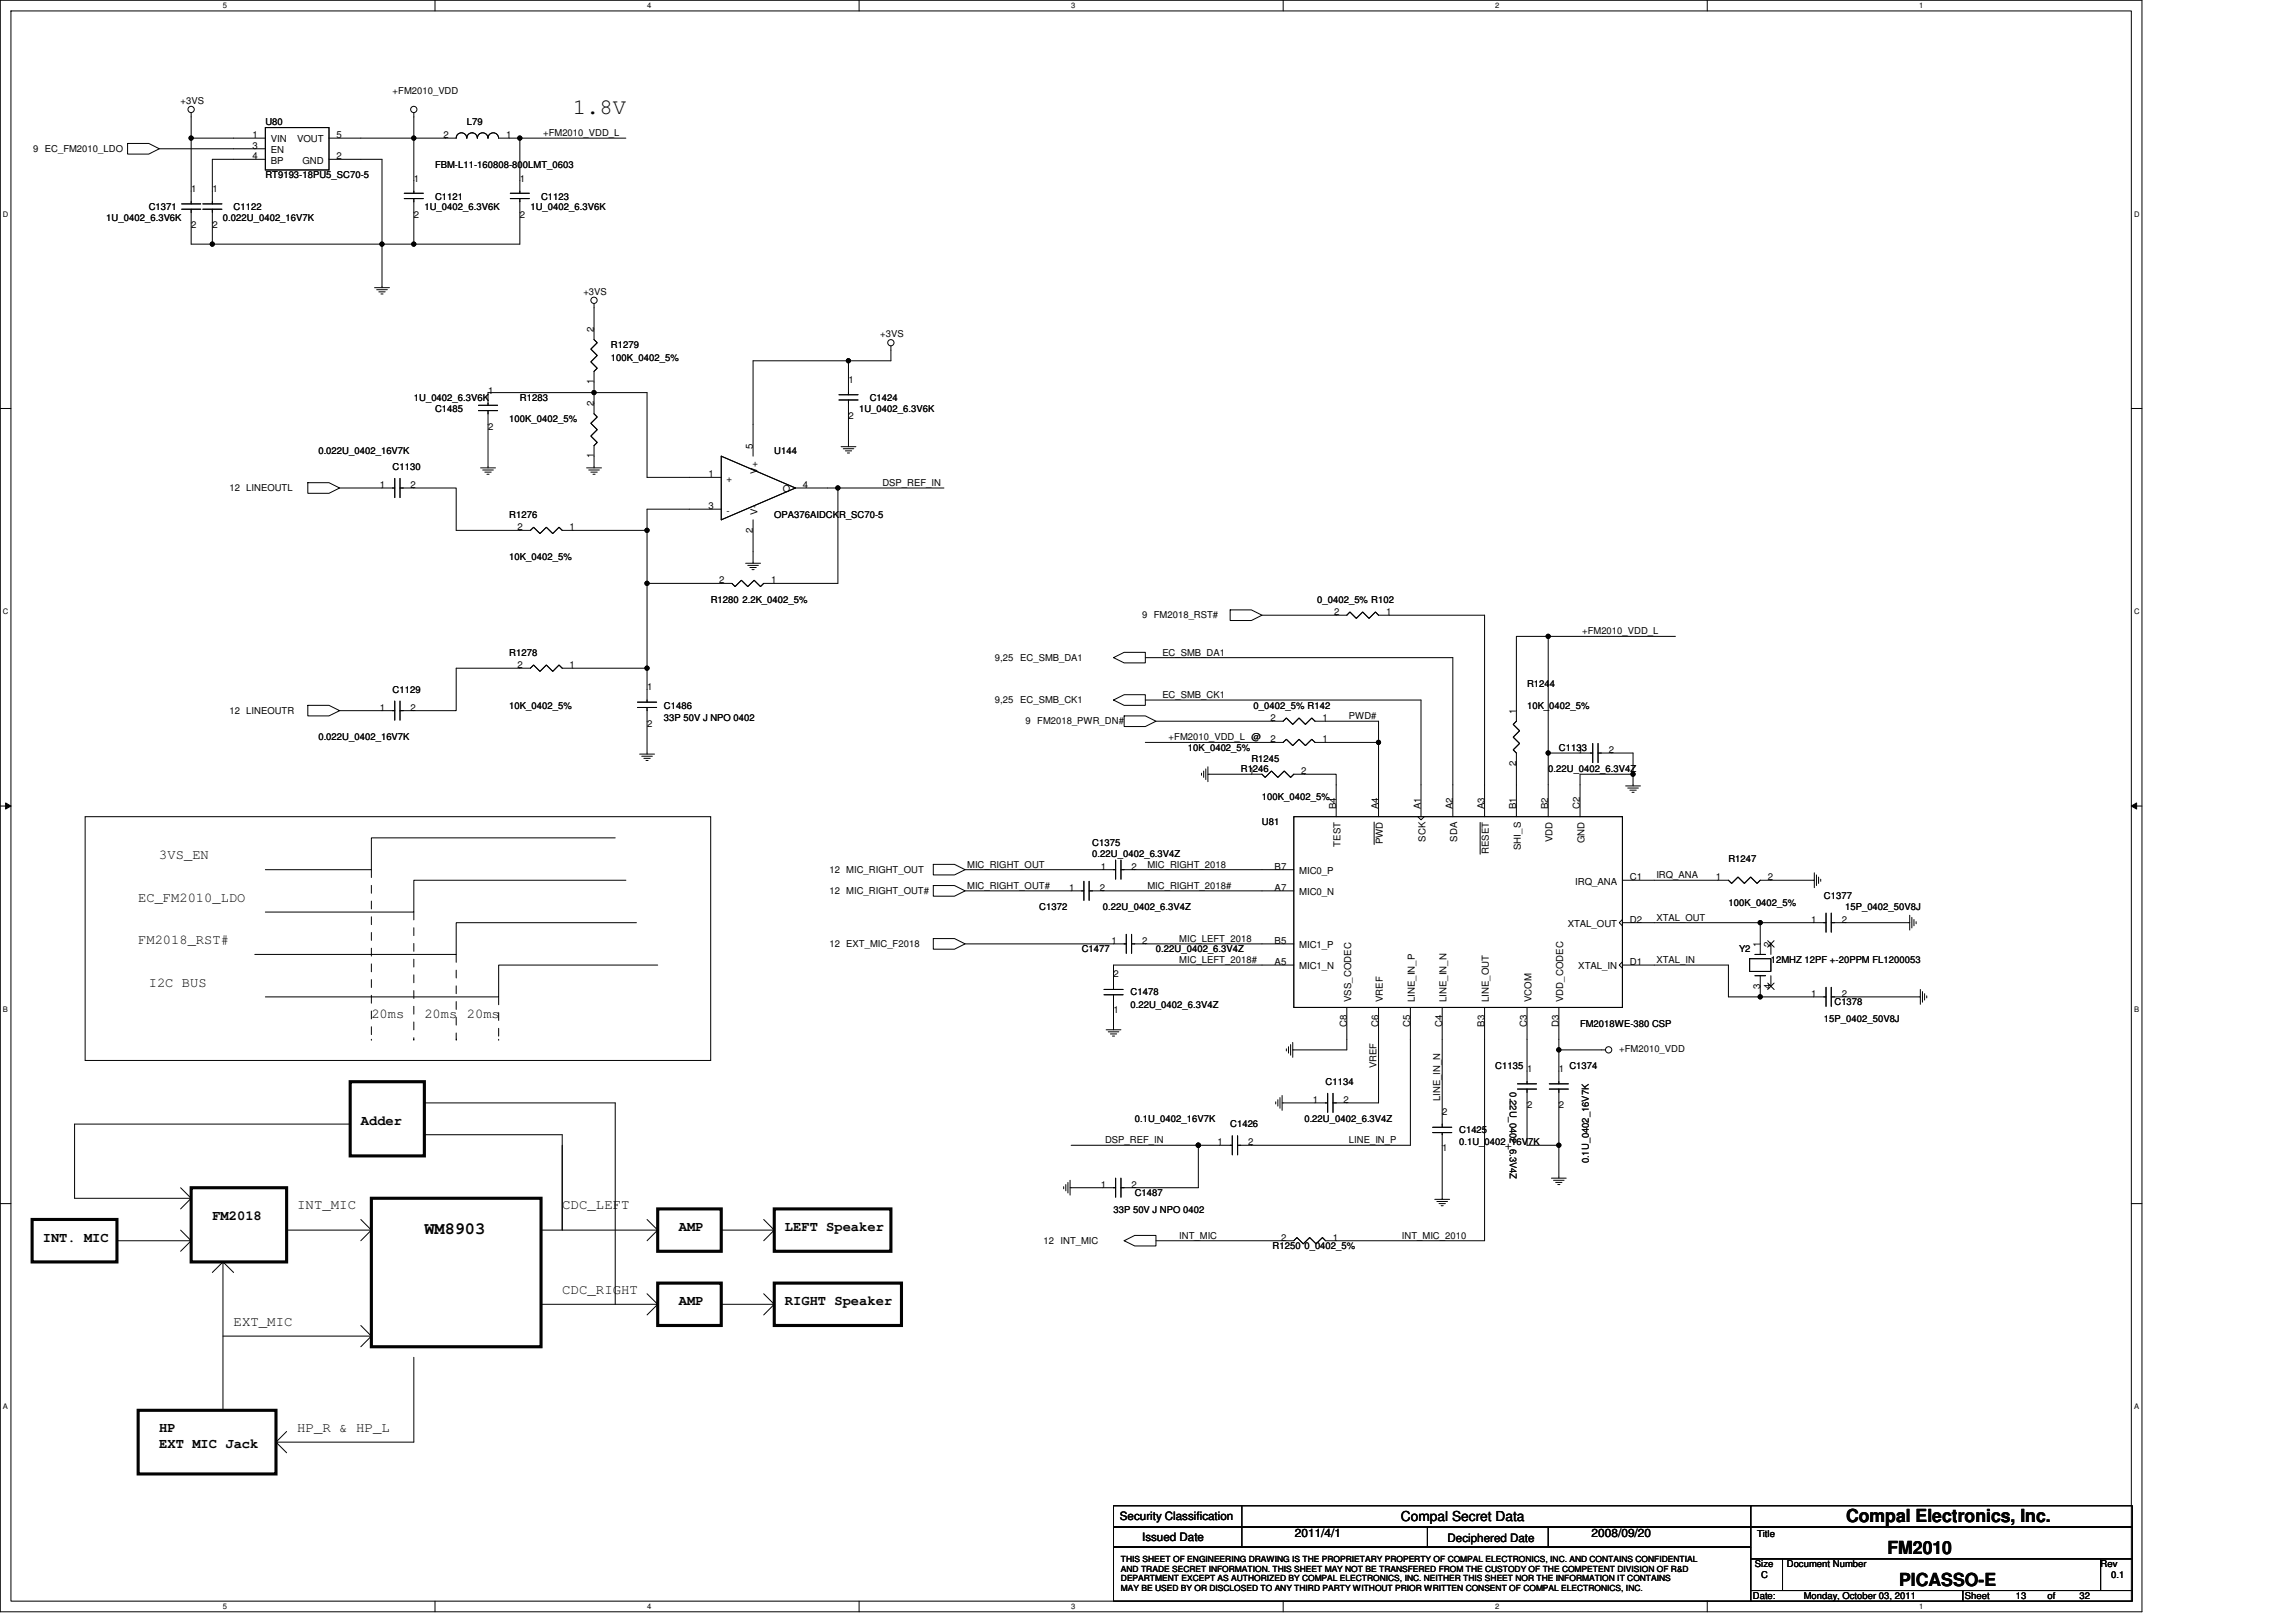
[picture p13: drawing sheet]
<svg xmlns="http://www.w3.org/2000/svg" width="297mm" height="210mm" viewBox="0 0 297 210" stroke-linecap="round" stroke-linejoin="round" font-family="sans-serif">
<defs><g id="words">
<text font-size="2.9" fill="#010202" x="74.1" y="14.8">1.8V</text>
<g font-size="2.3" fill="#010202">
<text x="238.8" y="197">Compal Electronics, Inc.</text>
<text x="244.2" y="201.1">FM2010</text>
<text x="245.7" y="205.2">PICASSO-E</text>
</g>
<text font-size="2.2" fill="#010202" x="54.9" y="159.6">WM8903</text>
<g font-size="1.8" fill="#010202">
<text x="20.6" y="111.2">3VS_EN</text>
<text x="17.9" y="116.7">EC_FM2010_LDO</text>
<text x="17.9" y="122.2">FM2018_RST#</text>
<text x="19.2" y="127.7">I2C BUS</text>
<text x="48" y="131.8">20ms</text>
<text x="54.9" y="131.8">20ms 20ms</text>
<text x="46.7" y="145.5">Adder</text>
<text x="5.5" y="160.6">INT. MIC</text>
<text x="27.5" y="157.9">FM2018</text>
<text x="38.4" y="156.5">INT_MIC</text>
<text x="72.7" y="156.5">CDC_LEFT</text>
<text x="87.8" y="159.3">AMP</text>
<text x="101.5" y="159.3">LEFT Speaker</text>
<text x="72.7" y="167.4">CDC_RIGHT</text>
<text x="30.2" y="171.5">EXT_MIC</text>
<text x="87.8" y="168.9">AMP</text>
<text x="101.5" y="168.9">RIGHT Speaker</text>
<text x="20.6" y="185.3">HP</text>
<text x="38.4" y="185.3">HP_R &amp; HP_L</text>
<text x="20.6" y="187.4">EXT MIC Jack</text>
<text x="181.2" y="196.8">Compal Secret Data</text>
</g>
<g font-size="1.5" fill="#010202">
<text x="144.9" y="196.7">Security Classification</text>
<text x="147.8" y="199.3">Issued Date</text>
<text x="167.5" y="198.9">2011/4/1</text>
<text x="187.3" y="199.5">Deciphered Date</text>
<text x="205.9" y="198.9">2008/09/20</text>
</g>
<g font-size="1.2" fill="#010202">
<text x="23.4" y="13.5">+3VS</text>
<text x="32.7" y="17.9">1</text>
<text x="34.3" y="16.2">U80</text>
<text x="43.5" y="17.9">5</text>
<text x="50.8" y="12.1">+FM2010_VDD</text>
<text x="57.4" y="17.9">2</text>
<text x="60.4" y="16.2">L79</text>
<text x="65.5" y="17.9">1</text>
<text x="70.3" y="17.6">+FM2010_VDD_L</text>
<text x="4.3" y="19.7">9 EC_FM2010_LDO</text>
<text x="32.7" y="19.2">3</text>
<text x="32.7" y="20.6">4</text>
<text x="34.3" y="23.1">RT9193-18PU5_SC70-5</text>
<text x="35" y="18.4">VIN</text>
<text x="35" y="19.8">EN</text>
<text x="35" y="21.2">BP</text>
<text x="38.4" y="18.4">VOUT</text>
<text x="39.1" y="21.2">GND</text>
<text x="43.5" y="20.6">2</text>
<text x="53.5" y="23.5">1</text>
<text x="56.3" y="21.7">FBM-L11-160808-800LMT_0603</text>
<text x="67.3" y="23.5">1</text>
<text x="13.8" y="28.6">1U_0402_6.3V6K</text>
<text x="19.2" y="27.2">C1371</text>
<text x="24.7" y="24.9">1</text>
<text x="24.7" y="29.5">2</text>
<text x="27.5" y="24.9">1</text>
<text x="27.5" y="29.5">2</text>
<text x="28.8" y="28.6">0.022U_0402_16V7K</text>
<text x="30.2" y="27.2">C1122</text>
<text x="53.5" y="28.2">2</text>
<text x="54.9" y="27.2">1U_0402_6.3V6K</text>
<text x="56.3" y="25.8">C1121</text>
<text x="67.3" y="28.2">2</text>
<text x="68.6" y="27.2">1U_0402_6.3V6K</text>
<text x="70" y="25.8">C1123</text>
<text x="75.5" y="38.2">+3VS</text>
<text x="76.8" y="43" transform="rotate(-90 76.8 43)">2</text>
<text x="79" y="45">R1279</text>
<text x="79" y="46.7">100K_0402_5%</text>
<text x="113.9" y="43.7">+3VS</text>
<text x="53.5" y="51.9">1U_0402_6.3V6K</text>
<text x="56.3" y="53.3">C1485</text>
<text x="63.1" y="50.9">1</text>
<text x="67.3" y="51.9">R1283</text>
<text x="76.8" y="52.6" transform="rotate(-90 76.8 52.6)">2</text>
<text x="76.8" y="49.7" transform="rotate(-90 76.8 49.7)">1</text>
<text x="109.8" y="49.6">1</text>
<text x="111.1" y="53.3">1U_0402_6.3V6K</text>
<text x="112.5" y="51.9">C1424</text>
<text x="41.2" y="58.8">0.022U_0402_16V7K</text>
<text x="63.1" y="55.6">2</text>
<text x="65.9" y="54.6">100K_0402_5%</text>
<text x="76.8" y="59.3" transform="rotate(-90 76.8 59.3)">1</text>
<text x="97.4" y="58.1" transform="rotate(-90 97.4 58.1)">5</text>
<text x="100.2" y="58.8">U144</text>
<text x="109.8" y="54.2">2</text>
<text x="29.7" y="63.5">12 LINEOUTL</text>
<text x="49.1" y="63.1">1</text>
<text x="50.8" y="60.8">C1130</text>
<text x="53.1" y="63.1">2</text>
<text x="91.7" y="61.8">1</text>
<text x="91.7" y="65.9">3</text>
<text x="94" y="62.3">+</text>
<text x="98" y="61.3" transform="rotate(-90 98 61.3)">V+</text>
<text x="101.3" y="63.7">O</text>
<text x="103.9" y="63.1">4</text>
<text x="114.2" y="62.9">DSP_REF_IN</text>
<text x="65.9" y="67">R1276</text>
<text x="67" y="68.6">2</text>
<text x="73.7" y="68.6">1</text>
<text x="94" y="66.4">-</text>
<text x="97.4" y="68.9" transform="rotate(-90 97.4 68.9)">2</text>
<text x="98" y="66.6" transform="rotate(-90 98 66.6)">V-</text>
<text x="100.2" y="67">OPA376AIDCKR_SC70-5</text>
<text x="65.9" y="72.5">10K_0402_5%</text>
<text x="91.9" y="78">R1280 2.2K_0402_5%</text>
<text x="93" y="75.5">2</text>
<text x="99.8" y="75.5">1</text>
<text x="170.4" y="78">0_0402_5% R102</text>
<text x="147.8" y="80">9 FM2018_RST#</text>
<text x="172.6" y="79.6">2</text>
<text x="179.3" y="79.6">1</text>
<text x="204.7" y="82.1">+FM2010_VDD_L</text>
<text x="50.8" y="89.6">C1129</text>
<text x="65.9" y="84.8">R1278</text>
<text x="67" y="86.4">2</text>
<text x="73.7" y="86.4">1</text>
<text x="83.7" y="89.3">1</text>
<text x="128.7" y="85.5">9,25</text>
<text x="132" y="85.5">EC_SMB_DA1</text>
<text x="150.4" y="84.8">EC_SMB_DA1</text>
<text x="197.6" y="88.9">R1244</text>
<text x="29.7" y="92.4">12 LINEOUTR</text>
<text x="41.2" y="95.8">0.022U_0402_16V7K</text>
<text x="49.1" y="91.9">1</text>
<text x="53.1" y="91.9">2</text>
<text x="65.9" y="91.7">10K_0402_5%</text>
<text x="83.7" y="94">2</text>
<text x="85.9" y="91.7">C1486</text>
<text x="85.9" y="93.3">33P 50V J NPO 0402</text>
<text x="128.7" y="91">9,25</text>
<text x="132" y="91">EC_SMB_CK1</text>
<text x="132.7" y="93.7">9 FM2018_PWR_DN#</text>
<text x="150.4" y="90.3">EC_SMB_CK1</text>
<text x="151.2" y="95.8">+FM2010_VDD_L @</text>
<text x="162.2" y="91.7">0_0402_5% R142</text>
<text x="164.4" y="93.3">2</text>
<text x="171.1" y="93.3">1</text>
<text x="174.5" y="93">PWD#</text>
<text x="196.2" y="92.3" transform="rotate(-90 196.2 92.3)">1</text>
<text x="197.6" y="91.7">10K_0402_5%</text>
<text x="153.7" y="97.2">10K_0402_5%</text>
<text x="160.5" y="99.9">R1246</text>
<text x="161.6" y="100.2">1</text>
<text x="161.9" y="98.5">R1245</text>
<text x="164.4" y="96">2</text>
<text x="168.3" y="100.2">2</text>
<text x="171.1" y="96">1</text>
<text x="196.2" y="99.1" transform="rotate(-90 196.2 99.1)">2</text>
<text x="200.3" y="99.9">0.22U_0402_6.3V4Z</text>
<text x="201.7" y="97.2">C1133</text>
<text x="204.1" y="97.4">1</text>
<text x="208.1" y="97.4">2</text>
<text x="163.3" y="103.5">100K_0402_5%</text>
<text x="163.3" y="106.8">U81</text>
<text x="172.9" y="104.7" transform="rotate(-90 172.9 104.7)">B4</text>
<text x="178.3" y="104.7" transform="rotate(-90 178.3 104.7)">A4</text>
<text x="183.8" y="104.7" transform="rotate(-90 183.8 104.7)">A1</text>
<text x="187.9" y="104.7" transform="rotate(-90 187.9 104.7)">A2</text>
<text x="192.1" y="104.7" transform="rotate(-90 192.1 104.7)">A3</text>
<text x="196.2" y="104.7" transform="rotate(-90 196.2 104.7)">B1</text>
<text x="200.3" y="104.7" transform="rotate(-90 200.3 104.7)">B2</text>
<text x="204.4" y="104.7" transform="rotate(-90 204.4 104.7)">C2</text>
<text x="107.3" y="112.9">12 MIC_RIGHT_OUT</text>
<text x="125.1" y="112.2">MIC_RIGHT_OUT</text>
<text x="141.3" y="109.5">C1375</text>
<text x="141.3" y="110.9">0.22U_0402_6.3V4Z</text>
<text x="142.4" y="112.5">1</text>
<text x="146.4" y="112.5">2</text>
<text x="148.4" y="112.2">MIC_RIGHT_2018</text>
<text x="164.9" y="112.5">B7</text>
<text x="168.1" y="113.1">MIC0_P</text>
<text x="173.4" y="109.5" transform="rotate(-90 173.4 109.5)">TEST</text>
<text x="178.9" y="109.3" transform="rotate(-90 178.9 109.3)">PWD</text>
<text x="184.4" y="108.9" transform="rotate(-90 184.4 108.9)">SCK</text>
<text x="188.5" y="108.9" transform="rotate(-90 188.5 108.9)">SDA</text>
<text x="192.6" y="110.5" transform="rotate(-90 192.6 110.5)">RESET</text>
<text x="196.8" y="110" transform="rotate(-90 196.8 110)">SHI_S</text>
<text x="200.9" y="109" transform="rotate(-90 200.9 109)">VDD</text>
<text x="205" y="109.1" transform="rotate(-90 205 109.1)">GND</text>
<text x="210.9" y="113.9">C1</text>
<text x="214.3" y="113.6">IRQ_ANA</text>
<text x="222" y="113.9">1</text>
<text x="223.6" y="111.6">R1247</text>
<text x="228.7" y="113.9">2</text>
<text x="107.3" y="115.7">12 MIC_RIGHT_OUT#</text>
<text x="125.1" y="115">MIC_RIGHT_OUT#</text>
<text x="134.5" y="117.7">C1372</text>
<text x="138.3" y="115.2">1</text>
<text x="142.3" y="115.2">2</text>
<text x="142.7" y="117.7">0.22U_0402_6.3V4Z</text>
<text x="148.4" y="115">MIC_RIGHT_2018#</text>
<text x="164.9" y="115.2">A7</text>
<text x="168.1" y="115.8">MIC0_N</text>
<text x="202.8" y="119.9">XTAL_OUT</text>
<text x="203.8" y="114.4">IRQ_ANA</text>
<text x="210.9" y="119.4">D2</text>
<text x="214.3" y="119.1">XTAL_OUT</text>
<text x="223.6" y="117.2">100K_0402_5%</text>
<text x="234.3" y="119.4">1</text>
<text x="236" y="116.4">C1377</text>
<text x="238.3" y="119.4">2</text>
<text x="238.7" y="117.7">15P_0402_50V8J</text>
<text x="107.3" y="122.5">12 EXT_MIC_F2018</text>
<text x="140" y="123.2">C1477</text>
<text x="143.8" y="122.1">1</text>
<text x="147.8" y="122.1">2</text>
<text x="149.6" y="123.2">0.22U_0402_6.3V4Z</text>
<text x="152.6" y="124.6">MIC_LEFT_2018#</text>
<text x="152.6" y="121.8">MIC_LEFT_2018</text>
<text x="164.9" y="122.1">B5</text>
<text x="164.9" y="124.8">A5</text>
<text x="168.1" y="122.7">MIC1_P</text>
<text x="168.1" y="125.4">MIC1_N</text>
<text x="204.2" y="125.4">XTAL_IN</text>
<text x="210.9" y="124.8">D1</text>
<text x="214.3" y="124.6">XTAL_IN</text>
<text x="225" y="123.2">Y2</text>
<text x="227.7" y="122.5" transform="rotate(-90 227.7 122.5)">1</text>
<text x="229.1" y="122.5" transform="rotate(-90 229.1 122.5)">2</text>
<text x="229.1" y="124.6">12MHZ 12PF +-20PPM FL1200053</text>
<text x="144.1" y="131.1">1</text>
<text x="144.1" y="126.4">2</text>
<text x="146.3" y="128.7">C1478</text>
<text x="146.3" y="130.4">0.22U_0402_6.3V4Z</text>
<text x="174.8" y="129.7" transform="rotate(-90 174.8 129.7)">VSS_CODEC</text>
<text x="178.9" y="129.7" transform="rotate(-90 178.9 129.7)">VREF</text>
<text x="183" y="129.7" transform="rotate(-90 183 129.7)">LINE_IN_P</text>
<text x="187.2" y="129.7" transform="rotate(-90 187.2 129.7)">LINE_IN_N</text>
<text x="192.6" y="129.7" transform="rotate(-90 192.6 129.7)">LINE_OUT</text>
<text x="198.1" y="129.7" transform="rotate(-90 198.1 129.7)">VCOM</text>
<text x="202.2" y="129.7" transform="rotate(-90 202.2 129.7)">VDD_CODEC</text>
<text x="227.7" y="127.9" transform="rotate(-90 227.7 127.9)">3</text>
<text x="229.1" y="127.9" transform="rotate(-90 229.1 127.9)">4</text>
<text x="234.3" y="129">1</text>
<text x="237.3" y="130.1">C1378</text>
<text x="238.3" y="129">2</text>
<text x="174.2" y="132.9" transform="rotate(-90 174.2 132.9)">C8</text>
<text x="178.3" y="132.9" transform="rotate(-90 178.3 132.9)">C6</text>
<text x="182.5" y="132.9" transform="rotate(-90 182.5 132.9)">C5</text>
<text x="186.6" y="132.9" transform="rotate(-90 186.6 132.9)">C4</text>
<text x="192.1" y="132.8" transform="rotate(-90 192.1 132.8)">B3</text>
<text x="197.5" y="132.9" transform="rotate(-90 197.5 132.9)">C3</text>
<text x="201.7" y="132.9" transform="rotate(-90 201.7 132.9)">D3</text>
<text x="204.4" y="132.8">FM2018WE-380 CSP</text>
<text x="209.5" y="136.1">+FM2010_VDD</text>
<text x="236" y="132.3">15P_0402_50V8J</text>
<text x="169.8" y="142.7">1</text>
<text x="171.5" y="140.4">C1134</text>
<text x="173.8" y="142.7">2</text>
<text x="178.1" y="138.2" transform="rotate(-90 178.1 138.2)">VREF</text>
<text x="186.3" y="142.4" transform="rotate(-90 186.3 142.4)">LINE_IN_N</text>
<text x="193.4" y="138.3">C1135</text>
<text x="195.3" y="141.3" transform="rotate(90 195.3 141.3)">0.22U_0402_6.3V4Z</text>
<text x="197.6" y="138.7">1</text>
<text x="197.6" y="143.4">2</text>
<text x="201.7" y="138.7">1</text>
<text x="201.7" y="143.4">2</text>
<text x="203" y="138.3">C1374</text>
<text x="143" y="147.9">DSP_REF_IN</text>
<text x="146.8" y="145.2">0.1U_0402_16V7K</text>
<text x="157.5" y="148.2">1</text>
<text x="159.1" y="145.8">C1426</text>
<text x="161.5" y="148.2">2</text>
<text x="168.7" y="145.2">0.22U_0402_6.3V4Z</text>
<text x="174.5" y="147.9">LINE_IN_P</text>
<text x="186.6" y="148.9">1</text>
<text x="186.6" y="144.2">2</text>
<text x="188.8" y="146.5">C1425</text>
<text x="188.8" y="148.2">0.1U_0402_16V7K</text>
<text x="142.4" y="153.7">1</text>
<text x="146.4" y="153.7">2</text>
<text x="146.8" y="154.8">C1487</text>
<text x="205.5" y="150.5" transform="rotate(-90 205.5 150.5)">0.1U_0402_16V7K</text>
<text x="135" y="160.9">12 INT_MIC</text>
<text x="144.1" y="157">33P 50V J NPO 0402</text>
<text x="152.6" y="160.2">INT_MIC</text>
<text x="164.6" y="161.6">R1250 0_0402_5%</text>
<text x="165.7" y="160.5">2</text>
<text x="172.5" y="160.5">1</text>
<text x="181.4" y="160.2">INT_MIC_2010</text>
<text x="227" y="202.8">Size</text>
<text x="227.3" y="198.8">Title</text>
<text x="231.2" y="202.8">Document Number</text>
<text x="271.8" y="202.8">Rev</text>
<text x="226.8" y="206.9">Date:</text>
<text x="227.9" y="204.1">C</text>
<text x="233.3" y="206.9">Monday, October 03, 2011</text>
<text x="254.2" y="206.9">Sheet</text>
<text x="260.8" y="206.9">13</text>
<text x="264.9" y="206.9">of</text>
<text x="269" y="206.9">32</text>
<text x="273.1" y="204.1">0.1</text>
</g>
<g font-size="1.1" fill="#010202">
<text x="145" y="202.1">THIS SHEET OF ENGINEERING DRAWING IS THE PROPRIETARY PROPERTY OF COMPAL ELECTRONICS, INC. AND CONTAINS CONFIDENTIAL</text>
<text x="145" y="203.3">AND TRADE SECRET INFORMATION. THIS SHEET MAY NOT BE TRANSFERED FROM THE CUSTODY OF THE COMPETENT DIVISION OF R&amp;D</text>
<text x="145" y="204.6">DEPARTMENT EXCEPT AS AUTHORIZED BY COMPAL ELECTRONICS, INC. NEITHER THIS SHEET NOR THE INFORMATION IT CONTAINS</text>
<text x="145" y="205.8">MAY BE USED BY OR DISCLOSED TO ANY THIRD PARTY WITHOUT PRIOR WRITTEN CONSENT OF COMPAL ELECTRONICS, INC.</text>
</g>
<g font-size="1" fill="#010202">
<text x="28.8" y="1.1">5</text>
<text x="83.7" y="1.1">4</text>
<text x="138.6" y="1.1">3</text>
<text x="193.4" y="1.1">2</text>
<text x="248.3" y="1.1">1</text>
<text x=".4" y="28">D</text>
<text x="276.1" y="28">D</text>
<text x=".4" y="79.5">C</text>
<text x="276.1" y="79.5">C</text>
<text x=".4" y="130.9">B</text>
<text x="276.1" y="130.9">B</text>
<text x=".4" y="182.3">A</text>
<text x="276.1" y="182.3">A</text>
<text x="28.8" y="208.2">5</text>
<text x="83.7" y="208.2">4</text>
<text x="138.6" y="208.2">3</text>
<text x="193.4" y="208.2">2</text>
<text x="248.3" y="208.2">1</text>
</g>
</g></defs>
<path d="M0 0h277.1v208.5h-277.1zM1.4 1.4h274.3v205.8h-274.3z" fill="none" stroke="#010202" stroke-width=".13"/>
<g fill="#fff">
<path d="M28.8 .2h.6v1.1h-.6z"/>
<path d="M28.8 207.3h.6v1.1h-.6z"/>
</g>
<path d="M56.3 0v1.4M56.3 207.2v1.3" fill="none" stroke="#010202" stroke-width=".13"/>
<g fill="#fff">
<path d="M83.7 .2h.6v1.1h-.6z"/>
<path d="M83.7 207.3h.6v1.1h-.6z"/>
</g>
<path d="M111.1 0v1.4M111.1 207.2v1.3" fill="none" stroke="#010202" stroke-width=".13"/>
<g fill="#fff">
<path d="M138.6 .2h.5v1.1h-.5z"/>
<path d="M138.6 207.3h.5v1.1h-.5z"/>
</g>
<path d="M166 0v1.4M166 207.2v1.3" fill="none" stroke="#010202" stroke-width=".13"/>
<g fill="#fff">
<path d="M193.4 .2h.6v1.1h-.6z"/>
<path d="M193.4 207.3h.6v1.1h-.6z"/>
</g>
<path d="M220.9 0v1.4M220.9 207.2v1.3" fill="none" stroke="#010202" stroke-width=".13"/>
<g fill="#fff">
<path d="M248.3 .2h.6v1.1h-.6z"/>
<path d="M248.3 207.3h.6v1.1h-.6z"/>
<path d="M.4 27.1h.7v1.1h-.7z"/>
<path d="M276.1 27.1h.7v1.1h-.7z"/>
<path d="M.4 78.6h.7v1.1h-.7z"/>
<path d="M276.1 78.6h.7v1.1h-.7z"/>
</g>
<path d="M0 52.8h1.4M275.7 52.8h1.4" fill="none" stroke="#010202" stroke-width=".13"/>
<g fill="#fff">
<path d="M.4 130h.6v1.1h-.6z"/>
<path d="M276.1 130h.6v1.1h-.6z"/>
</g>
<path d="M0 104.3h1.4M275.7 104.3h1.4" fill="none" stroke="#010202" stroke-width=".13"/>
<path d="M.7 103.9l.7 .4-.7 .4z" fill="#010202"/>
<path d="M.7 103.9l.7 .4-.7 .4z" fill="none" stroke="#010202" stroke-width=".13"/>
<path d="M275.7 104.3l.7-.4v.8z" fill="#010202"/>
<path d="M275.7 104.3l.7-.4v.8z" fill="none" stroke="#010202" stroke-width=".13"/>
<g fill="#fff">
<path d="M.4 181.4h.6v1.1h-.6z"/>
<path d="M276.1 181.4h.6v1.1h-.6z"/>
</g>
<path d="M227.7 119.4h6.9M0 155.7h1.4M275.7 155.7h1.4" fill="none" stroke="#010202" stroke-width=".13"/>
<circle cx="227.7" cy="119.4" r=".27" fill="#010202"/>
<g fill="none" stroke="#010202" stroke-width=".13">
<path d="M227.7 129h6.9"/>
<circle cx="227.7" cy="119.4" r=".27"/>
</g>
<circle cx="227.7" cy="129" r=".27" fill="#010202"/>
<g fill="none" stroke="#010202" stroke-width=".13">
<path d="M24.7 17.9h5.5M53.5 17.9v5.5M49.4 31.6v5.5"/>
<circle cx="227.7" cy="129" r=".27"/>
</g>
<circle cx="53.5" cy="17.9" r=".27" fill="#010202"/>
<g fill="none" stroke="#010202" stroke-width=".13">
<path d="M53.5 27.5v4.1h13.8"/>
<circle cx="53.5" cy="17.9" r=".27"/>
</g>
<circle cx="53.5" cy="31.6" r=".27" fill="#010202"/>
<g fill="none" stroke="#010202" stroke-width=".13">
<path d="M24.7 17.9v6.8M46.7 17.9h6.8M30.2 20.6h-2.7v4.1M46.7 20.6h2.7"/>
<circle cx="53.5" cy="31.6" r=".27"/>
</g>
<circle cx="24.7" cy="17.9" r=".27" fill="#010202"/>
<g fill="none" stroke="#010202" stroke-width=".13">
<path d="M24.7 28.8v2.8h2.8v-2.8M201.7 135.8v2.8M166 142.7h4.1"/>
<circle cx="24.7" cy="17.9" r=".27"/>
</g>
<circle cx="201.7" cy="135.8" r=".27" fill="#010202"/>
<g fill="none" stroke="#010202" stroke-width=".13">
<path d="M178.3 96.1v5.4M156.4 100.2h5.5M204.4 100.2v1.3M214 113.9h8.2M201.7 135.8h5.5M174.2 142.7h4.1"/>
<circle cx="201.7" cy="135.8" r=".27"/>
</g>
<circle cx="178.3" cy="96" r=".27" fill="#010202"/>
<g fill="none" stroke="#010202" stroke-width=".13">
<path d="M148.2 96.1h16.4M148.2 85.1h39.8v16.4M148.2 90.6h35.6v10.9M171.5 96.1h6.8M204.4 97.4h-4.1v4.1M211.3 100.2v1.3M214 119.4h13.7M229.1 113.9h5.5M174.2 134.5v1.3M178.3 134.5v8.2M182.5 134.5v13.7M186.6 134.5v9.6"/>
<path d="M214 124.9h9.6"/>
<circle cx="178.3" cy="96" r=".27"/>
</g>
<circle cx="200.3" cy="97.4" r=".27" fill="#010202"/>
<g fill="none" stroke="#010202" stroke-width=".13">
<path d="M200.3 82.3v15.1M197.6 142.7v5.5h4.1"/>
<circle cx="200.3" cy="97.4" r=".27"/>
</g>
<circle cx="200.3" cy="82.3" r=".27" fill="#010202"/>
<g fill="none" stroke="#010202" stroke-width=".13">
<path d="M196.2 82.3v9.6M197.6 134.5v4.1M201.7 148.2v4.1"/>
<circle cx="200.3" cy="82.3" r=".27"/>
</g>
<circle cx="201.7" cy="148.2" r=".27" fill="#010202"/>
<g fill="none" stroke="#010202" stroke-width=".13">
<path d="M192.1 79.6v21.9M208.5 97.4h2.8v2.8h-6.9M168.7 100.2h4.2v1.3"/>
<circle cx="201.7" cy="148.2" r=".27"/>
</g>
<circle cx="211.3" cy="100.2" r=".27" fill="#010202"/>
<g fill="none" stroke="#010202" stroke-width=".13">
<path d="M20.6 19.2h9.6M24.7 15.1v2.8M27.5 31.6h21.9M227.7 119.4v2.7M238.7 119.4h8.2M167.4 135.8h6.8M192.1 134.5v26h-19.2M201.7 134.5v1.3M227.7 127.6v1.4h-4.1M238.7 129h9.6M161.9 148.2h20.6M201.7 142.7v5.5"/>
<circle cx="211.3" cy="100.2" r=".27"/>
</g>
<circle cx="27.5" cy="31.6" r=".27" fill="#010202"/>
<g fill="none" stroke="#010202" stroke-width=".13">
<path d="M53.5 15.1v2.8h4.2M67.3 17.9h13.7M49.4 20.6v11"/>
<circle cx="27.5" cy="31.6" r=".27"/>
</g>
<circle cx="67.2" cy="17.9" r=".27" fill="#010202"/>
<g fill="none" stroke="#010202" stroke-width=".13">
<path d="M67.3 17.9v5.5M67.3 27.5v4.1M196.2 82.3h20.6M196.2 98.8v2.7M155 148.2h2.8"/>
<circle cx="67.2" cy="17.9" r=".27"/>
</g>
<circle cx="155" cy="148.2" r=".27" fill="#010202"/>
<g fill="none" stroke="#010202" stroke-width=".13">
<path d="M97.4 46.7v8.2M115.3 45.3v1.4M107 63.1h1.4M108.4 63.1v12.4h-8.2M108.4 63.1h13.7M186.6 148.2v6.8"/>
<circle cx="155" cy="148.2" r=".27"/>
</g>
<circle cx="108.4" cy="63.1" r=".27" fill="#010202"/>
<g fill="none" stroke="#010202" stroke-width=".13">
<path d="M109.8 46.7h5.5"/>
<circle cx="108.4" cy="63.1" r=".27"/>
</g>
<circle cx="109.8" cy="46.7" r=".27" fill="#010202"/>
<g fill="none" stroke="#010202" stroke-width=".13">
<path d="M65.9 17.9h1.4M49.4 31.6h4.1M83.7 75.5h9.6M89.2 65.9h-5.5v2.7M97.4 71.4v1.3"/>
<circle cx="109.8" cy="46.7" r=".27"/>
</g>
<circle cx="49.4" cy="31.6" r=".27" fill="#010202"/>
<g fill="none" stroke="#010202" stroke-width=".13">
<path d="M76.9 50.8v1.4M97.4 46.7h12.4v2.7M109.8 53.5v4.2"/>
<circle cx="49.4" cy="31.6" r=".27"/>
</g>
<circle cx="76.8" cy="50.8" r=".27" fill="#010202"/>
<g fill="none" stroke="#010202" stroke-width=".13">
<path d="M76.9 39.8v2.8M76.9 59v1.4M76.9 49.4v1.4h6.8v11h5.5M74.1 68.6h9.6M83.7 75.5v11M59 86.5h8.3"/>
<circle cx="76.8" cy="50.8" r=".27"/>
</g>
<circle cx="83.7" cy="86.4" r=".27" fill="#010202"/>
<circle cx="83.7" cy="86.4" r=".27" fill="none" stroke="#010202" stroke-width=".13"/>
<circle cx="83.7" cy="75.5" r=".27" fill="#010202"/>
<g fill="none" stroke="#010202" stroke-width=".13">
<path d="M83.7 68.6v6.9M163.3 79.6h9.6M179.7 79.6h12.4M74.1 86.5h9.6"/>
<circle cx="83.7" cy="75.5" r=".27"/>
</g>
<circle cx="83.7" cy="68.6" r=".27" fill="#010202"/>
<g fill="none" stroke="#010202" stroke-width=".13">
<path d="M63.1 54.9v5.5M63.1 50.8h13.8M43.9 63.1h5.5M53.5 63.1h5.5v5.5h8.3M43.9 91.9h5.5M59 86.5v5.4h-5.5M83.7 93.3v4.1M83.7 86.5v2.7M149.5 93.3h15.1M171.5 93.3h6.8v2.8M124.9 115.3h13.7M124.9 112.5h17.8"/>
<path d="M142.7 115.3h20.6M146.8 112.5h16.5M124.9 122.1h19.2M144.1 130.3v2.8M148.2 122.1h15.1M163.3 124.9h-19.2v1.3M223.6 124.9v4.1M138.6 153.7h4.1M138.6 148.2h16.4v5.5h-8.2M149.5 160.5h16.5"/>
<circle cx="83.7" cy="68.6" r=".27"/>
</g>
<circle cx="155" cy="148.2" r=".27" fill="#010202"/>
<g fill="none" stroke="#010202" stroke-width=".13">
<path d="M16.5 18.6h2.7l1.4 .6-1.4 .7h-2.7zM24.7 14.6v.5M30.2 17.9h4.1M30.2 19.2h4.1M34.3 16.5h8.3v5.5h-8.3zM42.6 17.9h4.1M53.5 14.6v.5M57.7 17.9h1.3a.68 .68 0 0 1 .7-.7 .68 .68 0 0 1 .7 .7 .68 .68 0 0 1 .7-.7 .68 .68 0 0 1 .7 .7M61.8 17.9a.69 .69 0 0 1 .6-.7 .69 .69 0 0 1 .7 .7 .68 .68 0 0 1 .7-.7 .68 .68 0 0 1 .7 .7M64.5 17.9h1.4M23.5 27.1h2.5M23.5 26.4h2.5"/>
<path d="M24.7 24.7v1.7M24.7 27.1v1.7M26.2 27.1h2.5M26.2 26.4h2.5M27.5 24.7v1.7M27.5 27.1v1.7M30.2 20.6h4.1M42.6 20.6h4.1M48.5 37.2h1.9M48.7 37.5h1.4M49 37.8h.8M49.3 38h.3"/>
<path d="M49.4 37.1v.1M52.3 25.7h2.5M52.3 25h2.5M53.5 23.4v1.6M53.5 25.7v1.8M66 25.7h2.5M66 25h2.5M67.3 23.4v1.6M67.3 25.7v1.8M76.9 39.3v.5M61.9 53.1h2.5M61.9 52.4h2.5"/>
<path d="M63.1 50.8v1.6M63.1 53.1v1.8M76.9 42.6v1.3l.4 .4-.9 .9 .9 .8-.9 .8 .9 .8-.4 .4v1.4M76.9 52.2v1.3l.4 .5-.9 .8 .9 .8-.9 .8 .9 .8-.4 .5v1.3M93.3 59l9.6 4.1-9.6 4.2zM97.4 54.9v4.1M108.5 51.7h2.5M108.5 51.1h2.5M108.8 57.8h1.9M109.1 58.1h1.4M109.4 58.3h.8M109.6 58.6h.3"/>
<path d="M109.8 49.4v1.7M109.8 51.7v1.8M109.8 57.7v.1M115.3 44.8v.5M39.8 62.4h2.8l1.3 .7-1.3 .7h-2.8zM49.4 63.1h1.7M51.1 61.9v2.5M51.7 63.1h1.8M51.7 61.9v2.5M62.2 60.5h1.9M62.4 60.8h1.4M62.7 61.1h.8"/>
<path d="M63 61.4h.3M63.1 60.4v.1M67.3 68.6h1.3l.4-.4 .9 .8 .8-.8 .8 .8 .8-.8 .4 .4h1.4M75.9 60.5h1.9M76.2 60.8h1.3M76.4 61.1h.9M76.7 61.4h.3M76.9 60.4v.1M89.2 61.8h4.1M89.2 65.9h4.1M93.3 75.5h1.4l.4 .4 .8-.8 .8 .8 .9-.8 .8 .8 .4-.4h1.4M96.5 72.9h1.9"/>
<path d="M96.7 73.1h1.4M97 73.4h.8M97.3 73.7h.3M97.4 72.7v.2M97.4 67.3v4.1M102.9 63.1h4.1M159.1 78.9h2.8l1.4 .7-1.4 .7h-2.8zM172.9 79.6h1.3l.4-.4 .9 .8 .8-.8 .8 .8 .8-.8 .4 .4h1.4M39.8 91.3h2.8l1.3 .6-1.3 .7h-2.8zM49.4 91.9h1.7M51.1 90.7v2.5M51.7 91.9h1.8"/>
<path d="M51.7 90.7v2.5M67.3 86.5h1.3l.4-.5 .9 .9 .8-.9 .8 .9 .8-.9 .4 .5h1.4M82.5 91.5h2.4M82.5 90.8h2.4M82.7 97.6h2M83 97.8h1.4M83.3 98.1h.8M83.6 98.4h.2M83.7 89.2v1.6M83.7 91.5v1.8M83.7 97.4v.2M144.1 90.6l1.3-.7h2.8v1.4h-2.8z"/>
<path d="M144.1 85.1l1.3-.7h2.8v1.4h-2.8zM145.4 92.6h2.8l1.3 .7-1.3 .7h-2.8zM155.7 99.8v.8M156 99.5v1.4M156.3 99.2v1.9M164.6 96.1h1.4l.4-.5 .8 .9 .9-.9 .8 .9 .8-.9 .4 .5h1.4M164.6 93.3h1.4l.4-.4 .8 .8 .9-.8 .8 .8 .8-.8 .4 .4h1.4M196.2 91.9v1.4l-.4 .4 .8 .8-.8 .9 .8 .8-.8 .8 .4 .4v1.4M204.4 97.4h1.7M206.1 96.2v2.5M206.7 96.2v2.5M206.7 97.4h1.8"/>
<path d="M11 105.7h80.9v31.5h-80.9zM79.6 108.4h-31.6v4.1h-13.7M81 113.9h-27.5v4.1h-19.2M82.3 119.4h-23.3v4.1h-26M120.7 111.8h2.8l1.4 .7-1.4 .7h-2.8zM120.7 114.6h2.8l1.4 .7-1.4 .6h-2.8zM138.6 115.3h1.6M140.2 114v2.5M140.9 115.3h1.8M140.9 114v2.5M142.7 112.5h1.6M144.3 111.3v2.4"/>
<path d="M145 112.5h1.8M145 111.3v2.4M155.4 100v.3M156.3 100.2h.1M161.9 100.2h1.4l.4 .4 .8-.8 .8 .8 .8-.8 .9 .8 .4-.4h1.3M163.3 112.5h4.1M163.3 115.3h4.1M167.4 105.7h42.5v24.6h-42.5zM172.9 101.5v4.2M177.8 106.4v2.9M178.3 101.5v4.2M183.4 105.7l.4 .4 .5-.4"/>
<path d="M183.8 101.5v4.2M188 101.5v4.2M191.5 106.4v4.1M192.1 101.5v4.2M196.2 101.5v4.2M200.3 101.5v4.2M204.4 101.5v4.2M209.9 119l-.4 .4 .4 .4M209.9 113.9h4.1M209.9 119.4h4.1M210.3 101.7h1.9M210.6 102h1.4"/>
<path d="M210.9 102.2h.8M211.1 102.5h.3M211.3 101.5v.2M222.2 113.9h1.4l.4 .4 .9-.8 .8 .8 .8-.8 .8 .8 .4-.4h1.4M234.6 113.9h.1M234.6 119.4h1.6M234.7 112.9v1.9M235 113.2v1.4M235.3 113.5v.8M235.5 113.7v.3M236.2 118.1v2.5M236.9 119.4h1.8"/>
<path d="M236.9 118.1v2.5M246.9 119.4h.2M247.1 118.4v1.9M247.3 118.7v1.4M247.6 119v.8M247.9 119.2v.3M85.1 124.9h-20.6v4.1h-30.2M120.7 121.4h2.8l1.4 .7-1.4 .7h-2.8zM142.8 128h2.5M142.8 128.7h2.5M143.1 133.2h1.9M143.4 133.5h1.3"/>
<path d="M143.7 133.8h.8M143.9 134h.3M144.1 122.1h1.6M144.1 133.1v.1M144.1 128.7v1.6M144.1 126.2v1.8M145.7 120.9v2.4M146.4 122.1h1.8M146.4 120.9v2.4M163.3 122.1h4.1M163.3 124.9h4.1M166.4 135.7v.3"/>
<path d="M166.7 135.4v.8M167 135.1v1.4M167.2 134.9v1.9M167.2 135.8h.2M174.2 130.3v4.2M178.3 130.3v4.2M182.5 130.3v4.2M186.6 130.3v4.2M192.1 130.3v4.2M197.6 138.6v1.6M197.6 130.3v4.2M201.7 138.6v1.6"/>
<path d="M201.7 130.3v4.2M207.2 135.8h.5M209.9 124.4l-.4 .5 .4 .4M209.9 124.9h4.1M226.4 124h2.7v1.7h-2.7zM227 123.5h1.4M227 126.2h1.4M227.7 122.1v1.4M227.7 126.2v1.4M228.7 121.7l.8 .8M228.7 127.2l.8 .8M229.1 122.1v1.4"/>
<path d="M229.1 126.2v1.4M229.5 121.7l-.8 .8M229.5 127.2l-.8 .8M234.6 129h1.6M236.2 127.7v2.5M236.9 129h1.8M236.9 127.7v2.5M248.3 129h.1M248.4 128v1.9M248.7 128.3v1.4M249 128.6v.8M249.3 128.8v.3"/>
<path d="M23.4 153.7l1.3 1.3M23.4 159.1l1.3 1.4M24.7 155l-1.3 1.4M37.1 159.1h10.9M45.3 145.4h-35.7v9.6h15.1M46.7 157.8l1.3 1.3M48 159.1l-1.3 1.4M54.9 146.8h17.8v12.3v-10.9M54.9 142.7h24.7v26M70 159.1h15.1M83.7 157.8l1.4 1.3M85.1 159.1l-1.4 1.4"/>
<path d="M98.8 157.8l1.4 1.3h-6.9M100.2 159.1l-1.4 1.4M137.6 153.5v.3M137.9 153.3v.8M138.2 153v1.3M138.4 152.7v1.9M138.4 153.7h.2M142.7 153.7h1.6M144.3 152.4v2.5M145 153.7h1.8M145 152.4v2.5M157.8 148.2h1.6"/>
<path d="M159.4 146.9v2.5M160.1 148.2h1.8M160.1 146.9v2.5M165 142.6v.2M165.3 142.3v.8M165.6 142v1.4M165.9 141.7v2M165.9 142.7h.1M170.1 142.7h1.7M171.8 141.5v2.4M172.5 142.7h1.7M172.5 141.5v2.4"/>
<path d="M185.3 145.8h2.5M185.3 146.5h2.5M185.6 155.2h1.9M185.9 155.4h1.4M186.2 155.7h.8M186.4 156h.3M186.6 155v.2M186.6 146.5v1.7M186.6 144.1v1.7M196.3 140.9h2.5M196.3 140.2h2.5M197.6 140.9v1.8"/>
<path d="M200.4 140.9h2.5M200.4 140.2h2.5M200.7 152.4h1.9M201 152.7h1.3M201.3 153h.8M201.5 153.3h.3M201.7 152.3v.1M201.7 140.9v1.8M15.1 160.5h9.6M24.7 160.5l-1.3 1.4M28.8 163.3l-1.3 1.3M28.8 172.9h19.2"/>
<path d="M30.2 164.6l-1.4-1.3v19.2M46.7 171.5l1.3 1.4M48 172.9l-1.3 1.3M53.5 175.6v11h-17.8M70 168.7h15.1M83.7 167.4l1.4 1.3M85.1 168.7l-1.4 1.4M98.8 167.4l1.4 1.3h-6.9M100.2 168.7l-1.4 1.4M145.4 160.5l1.4-.7h2.7v1.4h-2.7zM166 160.5h1.4l.4-.4 .8 .8 .8-.8 .9 .8 .8-.8 .4 .4h1.4M35.7 186.6l1.4 1.4"/>
<path d="M37.1 185.2l-1.4 1.4M144.1 194.8h82.4v2.8h-82.4zM144.1 197.6h82.4v2.6h-82.4zM160.7 194.8v5.4M184.7 197.6v2.6M200.3 197.6v2.6M226.5 194.8h49.4v2.8h-49.4zM226.5 197.6h49.4v4.1h-49.4zM144.1 200.2h82.4v7h-82.4zM226.5 201.7h4.1v4.1h-4.1zM226.5 205.8h27.4v1.4h-27.4zM230.6 201.7h41.2v4.1h-41.2z"/>
<path d="M253.9 205.8h22v1.4h-22zM271.8 201.7h4.1v4.1h-4.1z"/>
<circle cx="24.7" cy="14.2" r=".41"/>
<circle cx="53.5" cy="14.2" r=".41"/>
<circle cx="76.8" cy="38.9" r=".41"/>
<circle cx="115.3" cy="44.3" r=".41"/>
<circle cx="208.1" cy="135.8" r=".41"/>
<circle cx="155" cy="148.2" r=".27"/>
</g>
<path d="M45.3 140h9.6v9.5h-9.6zM4.2 157.8h10.9v5.5h-10.9zM24.7 153.7h12.4v9.6h-12.4zM48 155h22v19.2h-22zM85.1 156.4h8.2v5.5h-8.2zM100.2 156.4h15.1v5.5h-15.1zM85.1 166h8.2v5.5h-8.2zM100.2 166h16.4v5.5h-16.4zM17.9 182.5h17.8v8.2h-17.8z" fill="none" stroke="#010202" stroke-width=".4"/>
<path d="M48 112.5v22M53.5 118v16.5M48 134.5h.1M53.5 134.5h.1M59 123.5v11M59 134.5h.1M64.5 129v5.5M64.5 134.5h.1" fill="none" stroke="#010202" stroke-width=".13" stroke-dasharray="1 1 1 1 1 1 1 1"/>
<circle cx="227.7" cy="119.4" r=".27" fill="#010202"/>
<circle cx="227.7" cy="119.4" r=".27" fill="none" stroke="#010202" stroke-width=".13"/>
<circle cx="227.7" cy="129" r=".27" fill="#010202"/>
<circle cx="227.7" cy="129" r=".27" fill="none" stroke="#010202" stroke-width=".13"/>
<circle cx="53.5" cy="17.9" r=".27" fill="#010202"/>
<circle cx="53.5" cy="17.9" r=".27" fill="none" stroke="#010202" stroke-width=".13"/>
<circle cx="53.5" cy="31.6" r=".27" fill="#010202"/>
<circle cx="53.5" cy="31.6" r=".27" fill="none" stroke="#010202" stroke-width=".13"/>
<circle cx="24.7" cy="17.9" r=".27" fill="#010202"/>
<circle cx="24.7" cy="17.9" r=".27" fill="none" stroke="#010202" stroke-width=".13"/>
<circle cx="201.7" cy="135.8" r=".27" fill="#010202"/>
<circle cx="201.7" cy="135.8" r=".27" fill="none" stroke="#010202" stroke-width=".13"/>
<circle cx="178.3" cy="96" r=".27" fill="#010202"/>
<circle cx="178.3" cy="96" r=".27" fill="none" stroke="#010202" stroke-width=".13"/>
<circle cx="200.3" cy="97.4" r=".27" fill="#010202"/>
<circle cx="200.3" cy="97.4" r=".27" fill="none" stroke="#010202" stroke-width=".13"/>
<circle cx="200.3" cy="82.3" r=".27" fill="#010202"/>
<circle cx="200.3" cy="82.3" r=".27" fill="none" stroke="#010202" stroke-width=".13"/>
<circle cx="201.7" cy="148.2" r=".27" fill="#010202"/>
<circle cx="201.7" cy="148.2" r=".27" fill="none" stroke="#010202" stroke-width=".13"/>
<circle cx="211.3" cy="100.2" r=".27" fill="#010202"/>
<circle cx="211.3" cy="100.2" r=".27" fill="none" stroke="#010202" stroke-width=".13"/>
<circle cx="27.5" cy="31.6" r=".27" fill="#010202"/>
<circle cx="27.5" cy="31.6" r=".27" fill="none" stroke="#010202" stroke-width=".13"/>
<circle cx="67.2" cy="17.9" r=".27" fill="#010202"/>
<circle cx="67.2" cy="17.9" r=".27" fill="none" stroke="#010202" stroke-width=".13"/>
<circle cx="155" cy="148.2" r=".27" fill="#010202"/>
<circle cx="155" cy="148.2" r=".27" fill="none" stroke="#010202" stroke-width=".13"/>
<circle cx="108.4" cy="63.1" r=".27" fill="#010202"/>
<circle cx="108.4" cy="63.1" r=".27" fill="none" stroke="#010202" stroke-width=".13"/>
<circle cx="109.8" cy="46.7" r=".27" fill="#010202"/>
<circle cx="109.8" cy="46.7" r=".27" fill="none" stroke="#010202" stroke-width=".13"/>
<circle cx="49.4" cy="31.6" r=".27" fill="#010202"/>
<circle cx="49.4" cy="31.6" r=".27" fill="none" stroke="#010202" stroke-width=".13"/>
<circle cx="76.8" cy="50.8" r=".27" fill="#010202"/>
<circle cx="76.8" cy="50.8" r=".27" fill="none" stroke="#010202" stroke-width=".13"/>
<circle cx="83.7" cy="86.4" r=".27" fill="#010202"/>
<circle cx="83.7" cy="86.4" r=".27" fill="none" stroke="#010202" stroke-width=".13"/>
<circle cx="83.7" cy="75.5" r=".27" fill="#010202"/>
<circle cx="83.7" cy="75.5" r=".27" fill="none" stroke="#010202" stroke-width=".13"/>
<circle cx="83.7" cy="68.6" r=".27" fill="#010202"/>
<circle cx="83.7" cy="68.6" r=".27" fill="none" stroke="#010202" stroke-width=".13"/>
<circle cx="155" cy="148.2" r=".27" fill="#010202"/>
<circle cx="155" cy="148.2" r=".27" fill="none" stroke="#010202" stroke-width=".13"/>
<use href="#words"/>
</svg>
